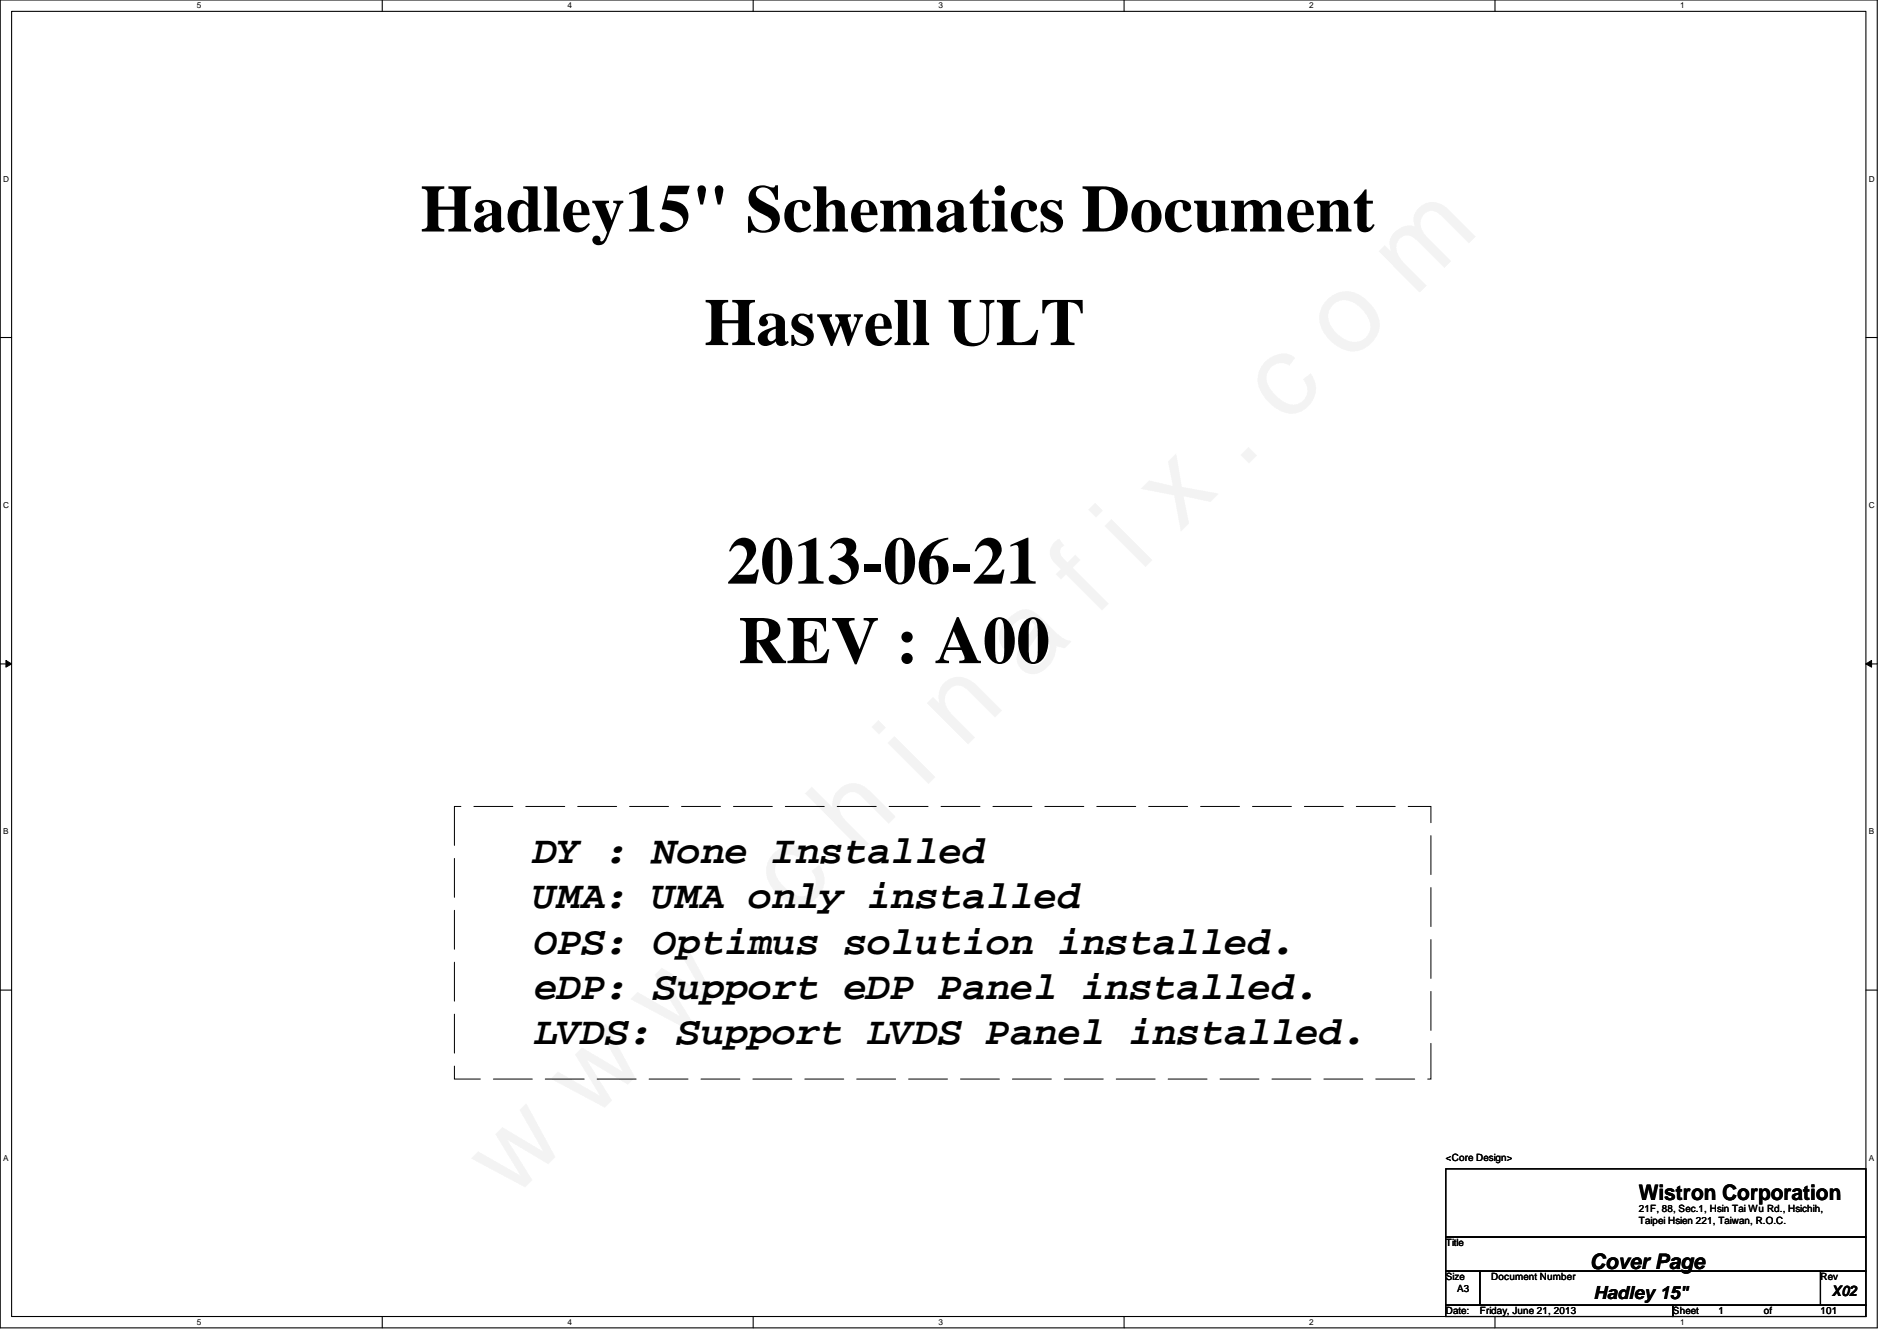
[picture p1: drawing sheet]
<svg xmlns="http://www.w3.org/2000/svg" width="297mm" height="210mm" viewBox="0 0 297 210" stroke-linecap="round" stroke-linejoin="round" font-family="sans-serif">
<defs><g id="words">
<g font-size="10.5">
<text x="65.8" y="36.2">Hadley15&quot; Schematics Document</text>
<text x="110.3" y="54">Haswell ULT</text>
<text x="113.8" y="91.4">2013-06-21</text>
<text x="115.6" y="103.8">REV : A00</text>
</g>
<g font-size="6.2">
<text x="83.6" y="135">DY : None Installed</text>
<text x="83.6" y="142.2">UMA: UMA only installed</text>
<text x="83.6" y="149.3">OPS: Optimus solution installed.</text>
<text x="83.6" y="156.4">eDP: Support eDP Panel installed.</text>
<text x="83.6" y="163.5">LVDS: Support LVDS Panel installed.</text>
</g>
<g font-size="3.3">
<text x="256.6" y="187.9">Wistron Corporation</text>
<text x="249" y="198.6">Cover Page</text>
</g>
<text font-size="2.8" x="249.5" y="203.3">Hadley 15&quot;</text>
<text font-size="2.3" x="286.8" y="202.8">X02</text>
<g font-size="1.6">
<text x="226.4" y="181.7">&lt;Core Design&gt;</text>
<text x="256.6" y="189.7">21F, 88, Sec.1, Hsin Tai Wu Rd., Hsichih,</text>
<text x="256.6" y="191.6">Taipei Hsien 221, Taiwan, R.O.C.</text>
<text x="226.4" y="195.1">Title</text>
<text x="226.4" y="200.4">Size</text>
<text x="228.2" y="202.2">A3</text>
<text x="233.5" y="200.4">Document Number</text>
<text x="285.1" y="200.4">Rev</text>
<text x="226.4" y="205.7">Date:</text>
<text x="231.7" y="205.7">Friday, June 21, 2013</text>
<text x="262" y="205.7">Sheet</text>
<text x="269.1" y="205.7">1</text>
<text x="276.2" y="205.7">of</text>
<text x="285.1" y="205.7">101</text>
</g>
<g font-size="1.3">
<text x="30.8" y="1.3">5</text>
<text x="88.9" y="1.3">4</text>
<text x="146.9" y="1.3">3</text>
<text x="205" y="1.3">2</text>
<text x="263.1" y="1.3">1</text>
<text x=".5" y="28.4">D</text>
<text x="292.6" y="28.4">D</text>
<text x=".5" y="79.5">C</text>
<text x="292.6" y="79.5">C</text>
<text x=".5" y="130.6">B</text>
<text x="292.6" y="130.6">B</text>
<text x=".5" y="181.7">A</text>
<text x="292.6" y="181.7">A</text>
<text x="30.8" y="207.4">5</text>
<text x="88.9" y="207.4">4</text>
<text x="146.9" y="207.4">3</text>
<text x="205" y="207.4">2</text>
<text x="263.1" y="207.4">1</text>
</g>
</g></defs>
<path d="M0 0h293.9v207.8h-293.9zM1.8 1.8h290.4v204.3h-290.4z" fill="none" stroke="#000" stroke-width=".17"/>
<g fill="#fff">
<path d="M30.8 .2h.7v1.4h-.7z"/>
<path d="M30.8 206.2h.7v1.4h-.7z"/>
</g>
<path d="M59.9 0v1.8M59.9 206.1v1.7" fill="none" stroke="#000" stroke-width=".17"/>
<g fill="#fff">
<path d="M88.9 .2h.6v1.4h-.6z"/>
<path d="M88.9 206.2h.6v1.4h-.6z"/>
</g>
<path d="M117.9 0v1.8M117.9 206.1v1.7" fill="none" stroke="#000" stroke-width=".17"/>
<g fill="#fff">
<path d="M146.9 .2h.7v1.4h-.7z"/>
<path d="M146.9 206.2h.7v1.4h-.7z"/>
</g>
<path d="M176 0v1.8M176 206.1v1.7" fill="none" stroke="#000" stroke-width=".17"/>
<g fill="#fff">
<path d="M205 .2h.7v1.4h-.7z"/>
<path d="M205 206.2h.7v1.4h-.7z"/>
</g>
<path d="M234.1 0v1.8M234.1 206.1v1.7" fill="none" stroke="#000" stroke-width=".17"/>
<g fill="#fff">
<path d="M263.1 .2h.7v1.4h-.7z"/>
<path d="M263.1 206.2h.7v1.4h-.7z"/>
<path d="M.5 27.3h.9v1.4h-.9z"/>
<path d="M292.6 27.3h.9v1.4h-.9z"/>
<path d="M.5 78.4h.9v1.4h-.9z"/>
<path d="M292.6 78.4h.9v1.4h-.9z"/>
</g>
<path d="M0 52.8h1.8M292.2 52.8h1.7" fill="none" stroke="#000" stroke-width=".17"/>
<g fill="#fff">
<path d="M.5 129.4h.8v1.4h-.8z"/>
<path d="M292.6 129.4h.8v1.4h-.8z"/>
</g>
<path d="M0 103.9h1.8M292.2 103.9h1.7" fill="none" stroke="#000" stroke-width=".17"/>
<path d="M.9 103.4l.9 .5-.9 .5zM292.2 103.9l.9-.5v1z" fill="#000"/>
<path d="M.9 103.4l.9 .5-.9 .5zM292.2 103.9l.9-.5v1z" fill="none" stroke="#000" stroke-width=".16"/>
<g fill="#fff">
<path d="M.5 180.5h.8v1.4h-.8z"/>
<path d="M292.6 180.5h.8v1.4h-.8z"/>
</g>
<path d="M0 155h1.8M292.2 155h1.7M226.4 183h65.8v10.6h-65.8zM226.4 193.6h65.8v5.4h-65.8zM226.4 199h5.3v5.3h-5.3zM231.7 199h53.4v5.3h-53.4zM285.1 199h7.1v5.3h-7.1zM226.4 204.3h35.5v1.8h-35.5zM261.9 204.3h30.3v1.8h-30.3z" fill="none" stroke="#000" stroke-width=".17"/>
<path d="M71.2 126.2h152.9v42.7h-152.9z" fill="none" stroke="#000" stroke-width=".16" stroke-dasharray="6.1 2"/>
<use href="#words"/>
</svg>
